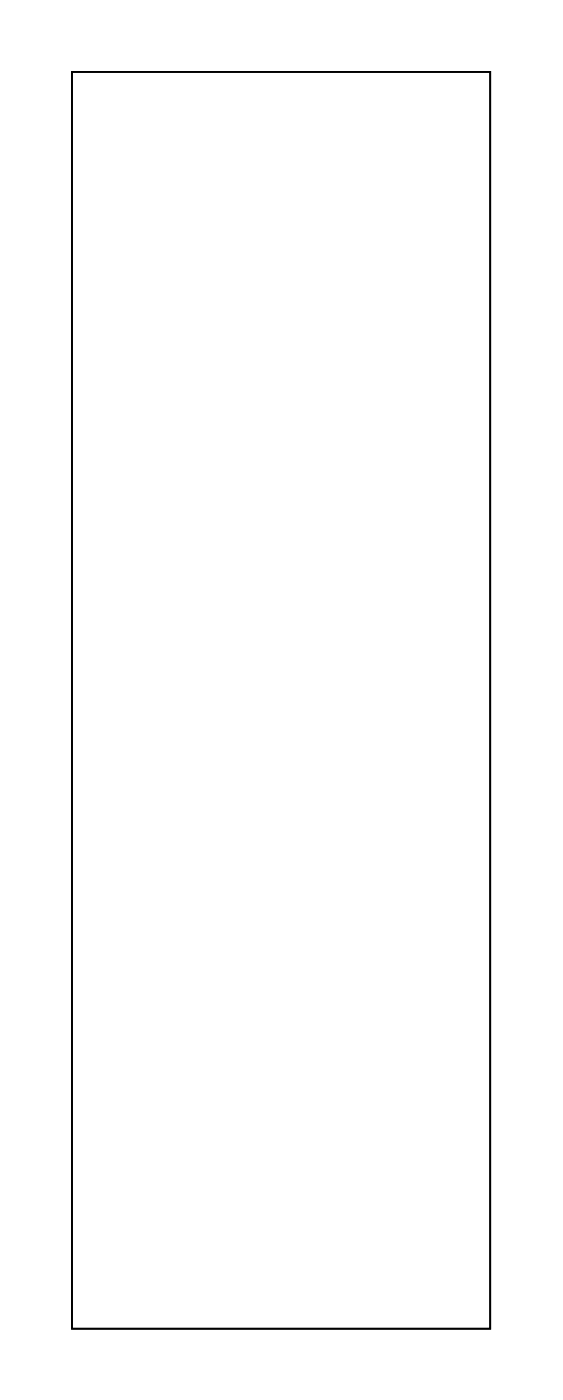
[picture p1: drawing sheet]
<svg xmlns="http://www.w3.org/2000/svg" width="67mm" height="167mm" viewBox="0 0 67 167" stroke-linecap="round" stroke-linejoin="round" font-family="sans-serif">
<path d="M8.6 8.6h49.8v149.8h-49.8z" fill="none" stroke="#000" stroke-width=".2"/>
<path d="M8.6 8.6h49.8v149.8h-49.8z" fill="none" stroke="#000" stroke-width=".12"/>
<circle cx="13.6" cy="32.1" r=".7" fill="#fff"/>
<circle cx="13.6" cy="32.1" r=".7" fill="none" stroke="#fff" stroke-width=".76" stroke-linecap="butt"/>
<circle cx="13.6" cy="21.9" r=".7" fill="#fff"/>
<circle cx="13.6" cy="21.9" r=".7" fill="none" stroke="#fff" stroke-width=".76" stroke-linecap="butt"/>
<circle cx="52.1" cy="31.3" r=".7" fill="#fff"/>
<circle cx="52.1" cy="31.3" r=".7" fill="none" stroke="#fff" stroke-width=".76" stroke-linecap="butt"/>
<circle cx="52.1" cy="41.4" r=".7" fill="#fff"/>
<circle cx="52.1" cy="41.4" r=".7" fill="none" stroke="#fff" stroke-width=".76" stroke-linecap="butt"/>
<circle cx="44.2" cy="134.5" r=".7" fill="#fff"/>
<circle cx="44.2" cy="134.5" r=".7" fill="none" stroke="#fff" stroke-width=".76" stroke-linecap="butt"/>
<circle cx="44.2" cy="144.7" r=".7" fill="#fff"/>
<circle cx="44.2" cy="144.7" r=".7" fill="none" stroke="#fff" stroke-width=".76" stroke-linecap="butt"/>
<path d="M29.3 93.5h1.4v1.4h-1.4z" fill="#fff"/>
<path d="M29.3 93.5h1.4v1.4h-1.4z" fill="none" stroke="#fff" stroke-width=".76" stroke-linecap="butt"/>
<circle cx="30" cy="94.2" r=".7" fill="#fff"/>
<circle cx="30" cy="94.2" r=".7" fill="none" stroke="#fff" stroke-width=".76" stroke-linecap="butt"/>
<circle cx="37.6" cy="94.2" r=".7" fill="#fff"/>
<circle cx="37.6" cy="94.2" r=".7" fill="none" stroke="#fff" stroke-width=".76" stroke-linecap="butt"/>
<circle cx="30" cy="96.7" r=".7" fill="#fff"/>
<circle cx="30" cy="96.7" r=".7" fill="none" stroke="#fff" stroke-width=".76" stroke-linecap="butt"/>
<circle cx="37.6" cy="96.7" r=".7" fill="#fff"/>
<circle cx="37.6" cy="96.7" r=".7" fill="none" stroke="#fff" stroke-width=".76" stroke-linecap="butt"/>
<circle cx="30" cy="99.3" r=".7" fill="#fff"/>
<circle cx="30" cy="99.3" r=".7" fill="none" stroke="#fff" stroke-width=".76" stroke-linecap="butt"/>
<circle cx="37.6" cy="99.3" r=".7" fill="#fff"/>
<circle cx="37.6" cy="99.3" r=".7" fill="none" stroke="#fff" stroke-width=".76" stroke-linecap="butt"/>
<circle cx="30" cy="101.8" r=".7" fill="#fff"/>
<circle cx="30" cy="101.8" r=".7" fill="none" stroke="#fff" stroke-width=".76" stroke-linecap="butt"/>
<circle cx="37.6" cy="101.8" r=".7" fill="#fff"/>
<circle cx="37.6" cy="101.8" r=".7" fill="none" stroke="#fff" stroke-width=".76" stroke-linecap="butt"/>
<circle cx="30" cy="104.4" r=".7" fill="#fff"/>
<circle cx="30" cy="104.4" r=".7" fill="none" stroke="#fff" stroke-width=".76" stroke-linecap="butt"/>
<circle cx="37.6" cy="104.4" r=".7" fill="#fff"/>
<circle cx="37.6" cy="104.4" r=".7" fill="none" stroke="#fff" stroke-width=".76" stroke-linecap="butt"/>
<circle cx="30" cy="106.9" r=".7" fill="#fff"/>
<circle cx="30" cy="106.9" r=".7" fill="none" stroke="#fff" stroke-width=".76" stroke-linecap="butt"/>
<circle cx="37.6" cy="106.9" r=".7" fill="#fff"/>
<circle cx="37.6" cy="106.9" r=".7" fill="none" stroke="#fff" stroke-width=".76" stroke-linecap="butt"/>
<circle cx="30" cy="109.4" r=".7" fill="#fff"/>
<circle cx="30" cy="109.4" r=".7" fill="none" stroke="#fff" stroke-width=".76" stroke-linecap="butt"/>
<circle cx="37.6" cy="109.4" r=".7" fill="#fff"/>
<circle cx="37.6" cy="109.4" r=".7" fill="none" stroke="#fff" stroke-width=".76" stroke-linecap="butt"/>
<circle cx="30" cy="112" r=".7" fill="#fff"/>
<circle cx="30" cy="112" r=".7" fill="none" stroke="#fff" stroke-width=".76" stroke-linecap="butt"/>
<circle cx="37.6" cy="112" r=".7" fill="#fff"/>
<circle cx="37.6" cy="112" r=".7" fill="none" stroke="#fff" stroke-width=".76" stroke-linecap="butt"/>
<circle cx="30" cy="114.5" r=".7" fill="#fff"/>
<circle cx="30" cy="114.5" r=".7" fill="none" stroke="#fff" stroke-width=".76" stroke-linecap="butt"/>
<circle cx="37.6" cy="114.5" r=".7" fill="#fff"/>
<circle cx="37.6" cy="114.5" r=".7" fill="none" stroke="#fff" stroke-width=".76" stroke-linecap="butt"/>
<circle cx="30" cy="117.1" r=".7" fill="#fff"/>
<circle cx="30" cy="117.1" r=".7" fill="none" stroke="#fff" stroke-width=".76" stroke-linecap="butt"/>
<circle cx="37.6" cy="117.1" r=".7" fill="#fff"/>
<circle cx="37.6" cy="117.1" r=".7" fill="none" stroke="#fff" stroke-width=".76" stroke-linecap="butt"/>
<circle cx="30" cy="119.6" r=".7" fill="#fff"/>
<circle cx="30" cy="119.6" r=".7" fill="none" stroke="#fff" stroke-width=".76" stroke-linecap="butt"/>
<circle cx="37.6" cy="119.6" r=".7" fill="#fff"/>
<circle cx="37.6" cy="119.6" r=".7" fill="none" stroke="#fff" stroke-width=".76" stroke-linecap="butt"/>
<circle cx="30" cy="122.1" r=".7" fill="#fff"/>
<circle cx="30" cy="122.1" r=".7" fill="none" stroke="#fff" stroke-width=".76" stroke-linecap="butt"/>
<circle cx="37.6" cy="122.1" r=".7" fill="#fff"/>
<circle cx="37.6" cy="122.1" r=".7" fill="none" stroke="#fff" stroke-width=".76" stroke-linecap="butt"/>
<circle cx="30" cy="124.7" r=".7" fill="#fff"/>
<circle cx="30" cy="124.7" r=".7" fill="none" stroke="#fff" stroke-width=".76" stroke-linecap="butt"/>
<circle cx="37.6" cy="124.7" r=".7" fill="#fff"/>
<circle cx="37.6" cy="124.7" r=".7" fill="none" stroke="#fff" stroke-width=".76" stroke-linecap="butt"/>
<circle cx="30" cy="127.2" r=".7" fill="#fff"/>
<circle cx="30" cy="127.2" r=".7" fill="none" stroke="#fff" stroke-width=".76" stroke-linecap="butt"/>
<circle cx="37.6" cy="127.2" r=".7" fill="#fff"/>
<circle cx="37.6" cy="127.2" r=".7" fill="none" stroke="#fff" stroke-width=".76" stroke-linecap="butt"/>
<circle cx="24.8" cy="119.1" r=".59" fill="#fff"/>
<circle cx="24.8" cy="119.1" r=".59" fill="none" stroke="#fff" stroke-width=".73" stroke-linecap="butt"/>
<circle cx="24.8" cy="116.6" r=".59" fill="#fff"/>
<circle cx="24.8" cy="116.6" r=".59" fill="none" stroke="#fff" stroke-width=".73" stroke-linecap="butt"/>
<circle cx="24.6" cy="109.5" r=".59" fill="#fff"/>
<circle cx="24.6" cy="109.5" r=".59" fill="none" stroke="#fff" stroke-width=".73" stroke-linecap="butt"/>
<circle cx="24.6" cy="112" r=".59" fill="#fff"/>
<circle cx="24.6" cy="112" r=".59" fill="none" stroke="#fff" stroke-width=".73" stroke-linecap="butt"/>
<path d="M15.4 73.9h1.5v1.5h-1.5z" fill="#fff"/>
<path d="M15.4 73.9h1.5v1.5h-1.5z" fill="none" stroke="#fff" stroke-width=".76" stroke-linecap="butt"/>
<circle cx="16.2" cy="74.6" r=".74" fill="#fff"/>
<circle cx="16.2" cy="74.6" r=".74" fill="none" stroke="#fff" stroke-width=".76" stroke-linecap="butt"/>
<circle cx="16.2" cy="77.2" r=".74" fill="#fff"/>
<circle cx="16.2" cy="77.2" r=".74" fill="none" stroke="#fff" stroke-width=".76" stroke-linecap="butt"/>
<circle cx="29.3" cy="16.2" r=".6" fill="#fff"/>
<circle cx="29.3" cy="16.2" r=".6" fill="none" stroke="#fff" stroke-width=".65" stroke-linecap="butt"/>
<path d="M28.7 15.6h1.2v1.2h-1.2z" fill="#fff"/>
<path d="M28.7 15.6h1.2v1.2h-1.2z" fill="none" stroke="#fff" stroke-width=".65" stroke-linecap="butt"/>
<circle cx="29.3" cy="13.7" r=".6" fill="#fff"/>
<circle cx="29.3" cy="13.7" r=".6" fill="none" stroke="#fff" stroke-width=".65" stroke-linecap="butt"/>
<circle cx="40.1" cy="16.5" r=".6" fill="#fff"/>
<circle cx="40.1" cy="16.5" r=".6" fill="none" stroke="#fff" stroke-width=".65" stroke-linecap="butt"/>
<path d="M39.5 15.9h1.2v1.2h-1.2z" fill="#fff"/>
<path d="M39.5 15.9h1.2v1.2h-1.2z" fill="none" stroke="#fff" stroke-width=".65" stroke-linecap="butt"/>
<circle cx="40.1" cy="14" r=".6" fill="#fff"/>
<circle cx="40.1" cy="14" r=".6" fill="none" stroke="#fff" stroke-width=".65" stroke-linecap="butt"/>
<circle cx="50.1" cy="16.5" r=".6" fill="#fff"/>
<circle cx="50.1" cy="16.5" r=".6" fill="none" stroke="#fff" stroke-width=".65" stroke-linecap="butt"/>
<path d="M49.5 15.9h1.2v1.2h-1.2z" fill="#fff"/>
<path d="M49.5 15.9h1.2v1.2h-1.2z" fill="none" stroke="#fff" stroke-width=".65" stroke-linecap="butt"/>
<circle cx="50.1" cy="14" r=".6" fill="#fff"/>
<circle cx="50.1" cy="14" r=".6" fill="none" stroke="#fff" stroke-width=".65" stroke-linecap="butt"/>
<circle cx="53.7" cy="134.1" r=".7" fill="#fff"/>
<circle cx="53.7" cy="134.1" r=".7" fill="none" stroke="#fff" stroke-width=".76" stroke-linecap="butt"/>
<circle cx="53.7" cy="144.3" r=".7" fill="#fff"/>
<circle cx="53.7" cy="144.3" r=".7" fill="none" stroke="#fff" stroke-width=".76" stroke-linecap="butt"/>
<circle cx="44.6" cy="94.3" r=".7" fill="#fff"/>
<circle cx="44.6" cy="94.3" r=".7" fill="none" stroke="#fff" stroke-width=".76" stroke-linecap="butt"/>
<circle cx="54.7" cy="94.3" r=".7" fill="#fff"/>
<circle cx="54.7" cy="94.3" r=".7" fill="none" stroke="#fff" stroke-width=".76" stroke-linecap="butt"/>
<circle cx="23.6" cy="32" r=".7" fill="#fff"/>
<circle cx="23.6" cy="32" r=".7" fill="none" stroke="#fff" stroke-width=".76" stroke-linecap="butt"/>
<circle cx="23.6" cy="21.8" r=".7" fill="#fff"/>
<circle cx="23.6" cy="21.8" r=".7" fill="none" stroke="#fff" stroke-width=".76" stroke-linecap="butt"/>
<circle cx="44.4" cy="151.2" r=".7" fill="#fff"/>
<circle cx="44.4" cy="151.2" r=".7" fill="none" stroke="#fff" stroke-width=".76" stroke-linecap="butt"/>
<circle cx="54.5" cy="151.2" r=".7" fill="#fff"/>
<circle cx="54.5" cy="151.2" r=".7" fill="none" stroke="#fff" stroke-width=".76" stroke-linecap="butt"/>
<circle cx="42.9" cy="76.6" r=".7" fill="#fff"/>
<circle cx="42.9" cy="76.6" r=".7" fill="none" stroke="#fff" stroke-width=".76" stroke-linecap="butt"/>
<circle cx="53.1" cy="76.6" r=".7" fill="#fff"/>
<circle cx="53.1" cy="76.6" r=".7" fill="none" stroke="#fff" stroke-width=".76" stroke-linecap="butt"/>
<circle cx="13.2" cy="15" r=".7" fill="#fff"/>
<circle cx="13.2" cy="15" r=".7" fill="none" stroke="#fff" stroke-width=".76" stroke-linecap="butt"/>
<circle cx="23.4" cy="15" r=".7" fill="#fff"/>
<circle cx="23.4" cy="15" r=".7" fill="none" stroke="#fff" stroke-width=".76" stroke-linecap="butt"/>
<circle cx="47.8" cy="41.2" r=".7" fill="#fff"/>
<circle cx="47.8" cy="41.2" r=".7" fill="none" stroke="#fff" stroke-width=".76" stroke-linecap="butt"/>
<circle cx="47.8" cy="31.1" r=".7" fill="#fff"/>
<circle cx="47.8" cy="31.1" r=".7" fill="none" stroke="#fff" stroke-width=".76" stroke-linecap="butt"/>
<circle cx="33.3" cy="68" r=".6" fill="#fff"/>
<circle cx="33.3" cy="68" r=".6" fill="none" stroke="#fff" stroke-width=".65" stroke-linecap="butt"/>
<path d="M32.7 67.4h1.2v1.2h-1.2z" fill="#fff"/>
<path d="M32.7 67.4h1.2v1.2h-1.2z" fill="none" stroke="#fff" stroke-width=".65" stroke-linecap="butt"/>
<circle cx="33.3" cy="65.5" r=".6" fill="#fff"/>
<circle cx="33.3" cy="65.5" r=".6" fill="none" stroke="#fff" stroke-width=".65" stroke-linecap="butt"/>
<circle cx="33.2" cy="77.1" r=".6" fill="#fff"/>
<circle cx="33.2" cy="77.1" r=".6" fill="none" stroke="#fff" stroke-width=".65" stroke-linecap="butt"/>
<path d="M32.6 76.5h1.2v1.2h-1.2z" fill="#fff"/>
<path d="M32.6 76.5h1.2v1.2h-1.2z" fill="none" stroke="#fff" stroke-width=".65" stroke-linecap="butt"/>
<circle cx="33.2" cy="74.6" r=".6" fill="#fff"/>
<circle cx="33.2" cy="74.6" r=".6" fill="none" stroke="#fff" stroke-width=".65" stroke-linecap="butt"/>
<circle cx="33.2" cy="85.4" r=".6" fill="#fff"/>
<circle cx="33.2" cy="85.4" r=".6" fill="none" stroke="#fff" stroke-width=".65" stroke-linecap="butt"/>
<path d="M32.6 84.8h1.2v1.2h-1.2z" fill="#fff"/>
<path d="M32.6 84.8h1.2v1.2h-1.2z" fill="none" stroke="#fff" stroke-width=".65" stroke-linecap="butt"/>
<circle cx="33.2" cy="82.9" r=".6" fill="#fff"/>
<circle cx="33.2" cy="82.9" r=".6" fill="none" stroke="#fff" stroke-width=".65" stroke-linecap="butt"/>
<circle cx="38.5" cy="150.2" r=".6" fill="#fff"/>
<circle cx="38.5" cy="150.2" r=".6" fill="none" stroke="#fff" stroke-width=".65" stroke-linecap="butt"/>
<path d="M37.9 149.6h1.2v1.2h-1.2z" fill="#fff"/>
<path d="M37.9 149.6h1.2v1.2h-1.2z" fill="none" stroke="#fff" stroke-width=".65" stroke-linecap="butt"/>
<circle cx="38.5" cy="152.7" r=".6" fill="#fff"/>
<circle cx="38.5" cy="152.7" r=".6" fill="none" stroke="#fff" stroke-width=".65" stroke-linecap="butt"/>
<circle cx="27.8" cy="149.8" r=".6" fill="#fff"/>
<circle cx="27.8" cy="149.8" r=".6" fill="none" stroke="#fff" stroke-width=".65" stroke-linecap="butt"/>
<path d="M27.2 149.2h1.2v1.2h-1.2z" fill="#fff"/>
<path d="M27.2 149.2h1.2v1.2h-1.2z" fill="none" stroke="#fff" stroke-width=".65" stroke-linecap="butt"/>
<circle cx="27.8" cy="152.3" r=".6" fill="#fff"/>
<circle cx="27.8" cy="152.3" r=".6" fill="none" stroke="#fff" stroke-width=".65" stroke-linecap="butt"/>
<circle cx="17.9" cy="149.5" r=".6" fill="#fff"/>
<circle cx="17.9" cy="149.5" r=".6" fill="none" stroke="#fff" stroke-width=".65" stroke-linecap="butt"/>
<path d="M17.3 148.9h1.2v1.2h-1.2z" fill="#fff"/>
<path d="M17.3 148.9h1.2v1.2h-1.2z" fill="none" stroke="#fff" stroke-width=".65" stroke-linecap="butt"/>
<circle cx="17.9" cy="152" r=".6" fill="#fff"/>
<circle cx="17.9" cy="152" r=".6" fill="none" stroke="#fff" stroke-width=".65" stroke-linecap="butt"/>
<circle cx="43.1" cy="41.1" r=".7" fill="#fff"/>
<circle cx="43.1" cy="41.1" r=".7" fill="none" stroke="#fff" stroke-width=".76" stroke-linecap="butt"/>
<circle cx="43.1" cy="31" r=".7" fill="#fff"/>
<circle cx="43.1" cy="31" r=".7" fill="none" stroke="#fff" stroke-width=".76" stroke-linecap="butt"/>
<circle cx="23.1" cy="134.5" r=".7" fill="#fff"/>
<circle cx="23.1" cy="134.5" r=".7" fill="none" stroke="#fff" stroke-width=".76" stroke-linecap="butt"/>
<circle cx="23.1" cy="144.7" r=".7" fill="#fff"/>
<circle cx="23.1" cy="144.7" r=".7" fill="none" stroke="#fff" stroke-width=".76" stroke-linecap="butt"/>
<circle cx="26.1" cy="92" r=".7" fill="#fff"/>
<circle cx="26.1" cy="92" r=".7" fill="none" stroke="#fff" stroke-width=".76" stroke-linecap="butt"/>
<circle cx="33.5" cy="133.4" r=".7" fill="#fff"/>
<circle cx="33.5" cy="133.4" r=".7" fill="none" stroke="#fff" stroke-width=".76" stroke-linecap="butt"/>
<circle cx="17.6" cy="67.6" r=".7" fill="#fff"/>
<circle cx="17.6" cy="67.6" r=".7" fill="none" stroke="#fff" stroke-width=".76" stroke-linecap="butt"/>
<circle cx="27.4" cy="71.3" r=".7" fill="#fff"/>
<circle cx="27.4" cy="71.3" r=".7" fill="none" stroke="#fff" stroke-width=".76" stroke-linecap="butt"/>
<circle cx="22.5" cy="93.2" r=".7" fill="#fff"/>
<circle cx="22.5" cy="93.2" r=".7" fill="none" stroke="#fff" stroke-width=".76" stroke-linecap="butt"/>
<circle cx="46.9" cy="34.7" r=".7" fill="#fff"/>
<circle cx="46.9" cy="34.7" r=".7" fill="none" stroke="#fff" stroke-width=".76" stroke-linecap="butt"/>
<circle cx="43.2" cy="126.1" r=".7" fill="#fff"/>
<circle cx="43.2" cy="126.1" r=".7" fill="none" stroke="#fff" stroke-width=".76" stroke-linecap="butt"/>
<circle cx="50.5" cy="124.9" r=".7" fill="#fff"/>
<circle cx="50.5" cy="124.9" r=".7" fill="none" stroke="#fff" stroke-width=".76" stroke-linecap="butt"/>
</svg>
